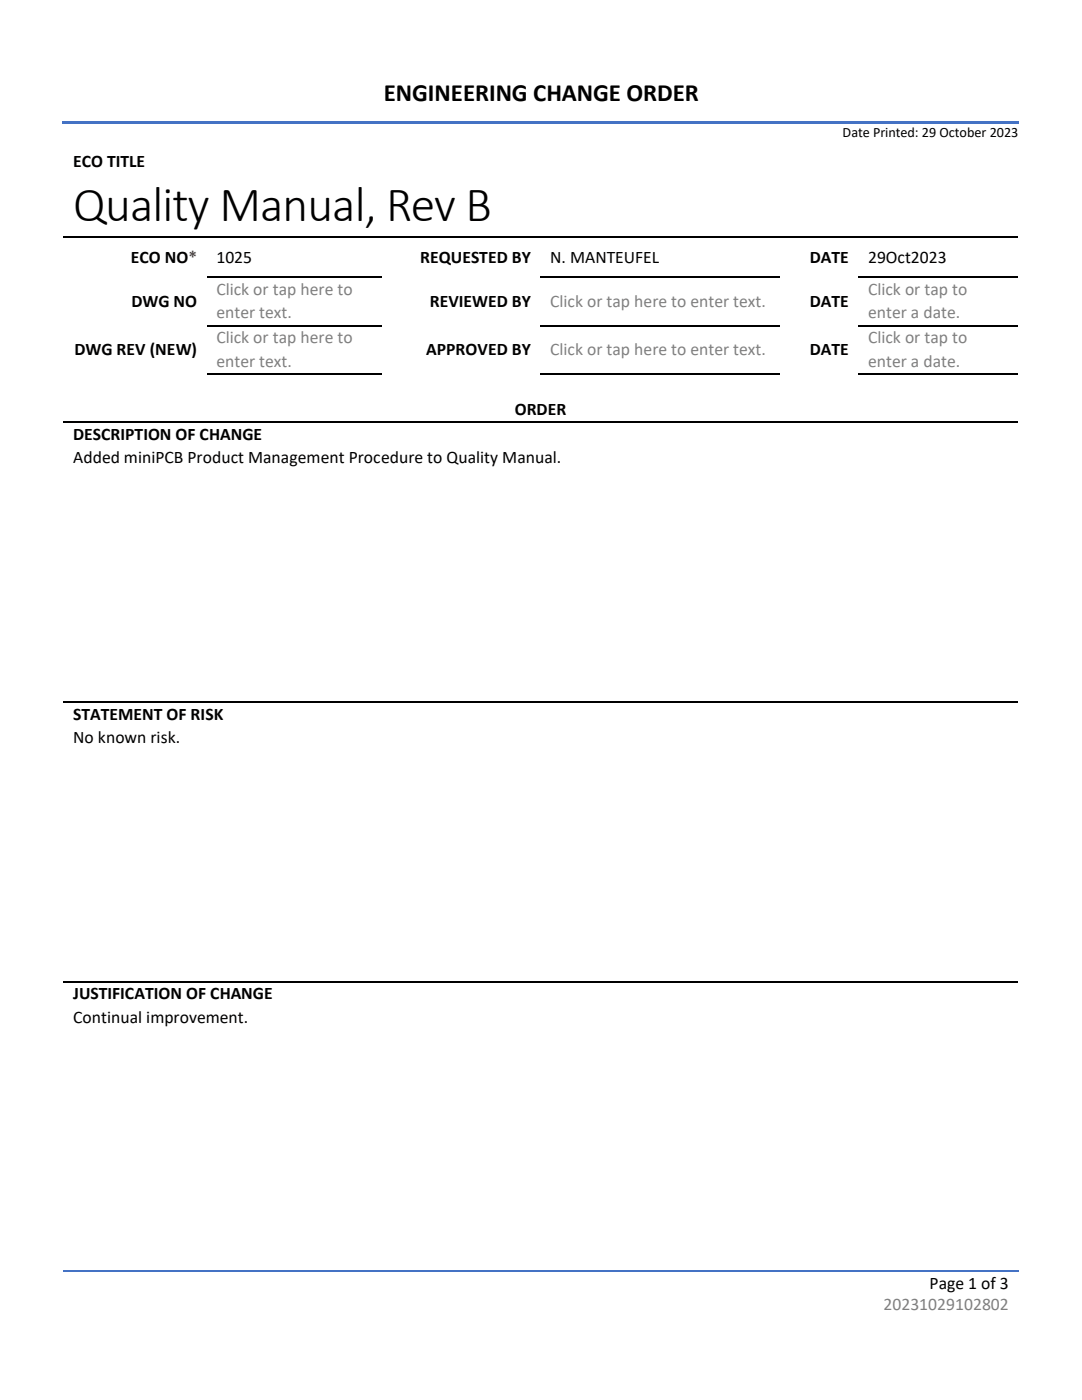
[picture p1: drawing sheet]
<svg xmlns="http://www.w3.org/2000/svg" width="216mm" height="279mm" viewBox="0 0 216 279" stroke-linecap="round" stroke-linejoin="round" font-family="sans-serif">
<defs><g id="words">
<text font-size="9.9" x="14.6" y="44.2">Quality Manual, Rev B</text>
<text font-size="5" x="76.6" y="20.1">ENGINEERING CHANGE ORDER</text>
<g font-size="3.5">
<text x="14.6" y="33.2">ECO TITLE</text>
<text x="26.1" y="52.4">ECO NO*</text>
<text x="43.2" y="52.4">1025</text>
<text x="83.8" y="52.4">REQUESTED BY</text>
<text x="109.8" y="52.4">N. MANTEUFEL</text>
<text x="161.6" y="52.4">DATE</text>
<text x="173.2" y="52.4">29Oct2023</text>
<text x="26.2" y="61.2">DWG NO</text>
<text x="85.8" y="61.2">REVIEWED BY</text>
<text x="161.6" y="61.2">DATE</text>
<text x="14.9" y="70.9">DWG REV (NEW)</text>
<text x="85.1" y="70.9">APPROVED BY</text>
<text x="161.6" y="70.9">DATE</text>
<text x="102.7" y="82.9">ORDER</text>
<text x="14.6" y="87.9">DESCRIPTION OF CHANGE</text>
<text x="14.6" y="92.5">Added miniPCB Product Management Procedure to Quality Manual.</text>
<text x="14.6" y="143.7">STATEMENT OF RISK</text>
<text x="14.6" y="148.3">No known risk.</text>
<text x="14.6" y="199.5">JUSTIFICATION OF CHANGE</text>
<text x="14.6" y="204.1">Continual improvement.</text>
<text x="185.5" y="257.2">Page 1 of 3</text>
</g>
<g font-size="3.5" fill="#808080">
<text x="43.2" y="58.9">Click or tap here to</text>
<text x="173.2" y="58.9">Click or tap to</text>
<text x="43.2" y="63.5">enter text.</text>
<text x="109.8" y="61.2">Click or tap here to enter text.</text>
<text x="173.2" y="63.5">enter a date.</text>
<text x="43.2" y="68.5">Click or tap here to</text>
<text x="109.8" y="70.9">Click or tap here to enter text.</text>
<text x="173.2" y="68.5">Click or tap to</text>
<text x="43.2" y="73.2">enter text.</text>
<text x="173.2" y="73.2">enter a date.</text>
<text x="176.3" y="261.5">20231029102802</text>
</g>
<text font-size="2.8" x="168.1" y="27.3">Date Printed: 29 October 2023</text>
</g></defs>
<g fill="#4472c4">
<path d="M12.4 24.1h38.2v.5h-38.2z" fill-rule="evenodd"/>
<path d="M50.3 24.1h.5v.5h-.5z" fill-rule="evenodd"/>
<path d="M50.8 24.1h114.6v.5h-114.6z" fill-rule="evenodd"/>
<path d="M165.2 24.1h.5v.5h-.5z" fill-rule="evenodd"/>
<path d="M165.7 24.1h37.5v.5h-37.5z" fill-rule="evenodd"/>
</g>
<path d="M12.7 253.6h154.3" fill="none" stroke="#4472c4" stroke-width=".34"/>
<path d="M167 253.4h.3v.4h-.3z" fill-rule="evenodd" fill="#4472c4"/>
<path d="M167.3 253.6h35.9" fill="none" stroke="#4472c4" stroke-width=".34"/>
<g fill="none" stroke="#000" stroke-width=".34">
<path d="M12.7 47.3h28.6M41.3 55.3h34.8M41.6 47.3h34.5M76.5 47.3h31.4M107.9 55.3h47.7M108.2 47.3h47.4M155.9 47.3h15.4M171.3 55.3h31.8M171.7 47.3h31.4M41.3 65h34.8M41.3 74.6h34.8M107.9 65h47.7"/>
<path d="M107.9 74.6h47.7M171.3 65h31.8M171.3 74.6h31.8M12.7 84.3h190.4M12.7 140.1h190.4M12.7 195.9h190.4"/>
</g>
<g fill="#000">
<path d="M41.3 47.2h.3v.3h-.3z" fill-rule="evenodd"/>
<path d="M76.1 47.2h.4v.3h-.4z" fill-rule="evenodd"/>
<path d="M107.9 47.2h.3v.3h-.3z" fill-rule="evenodd"/>
<path d="M155.6 47.2h.3v.3h-.3z" fill-rule="evenodd"/>
<path d="M171.3 47.2h.4v.3h-.4z" fill-rule="evenodd"/>
</g>
<use href="#words"/>
</svg>
